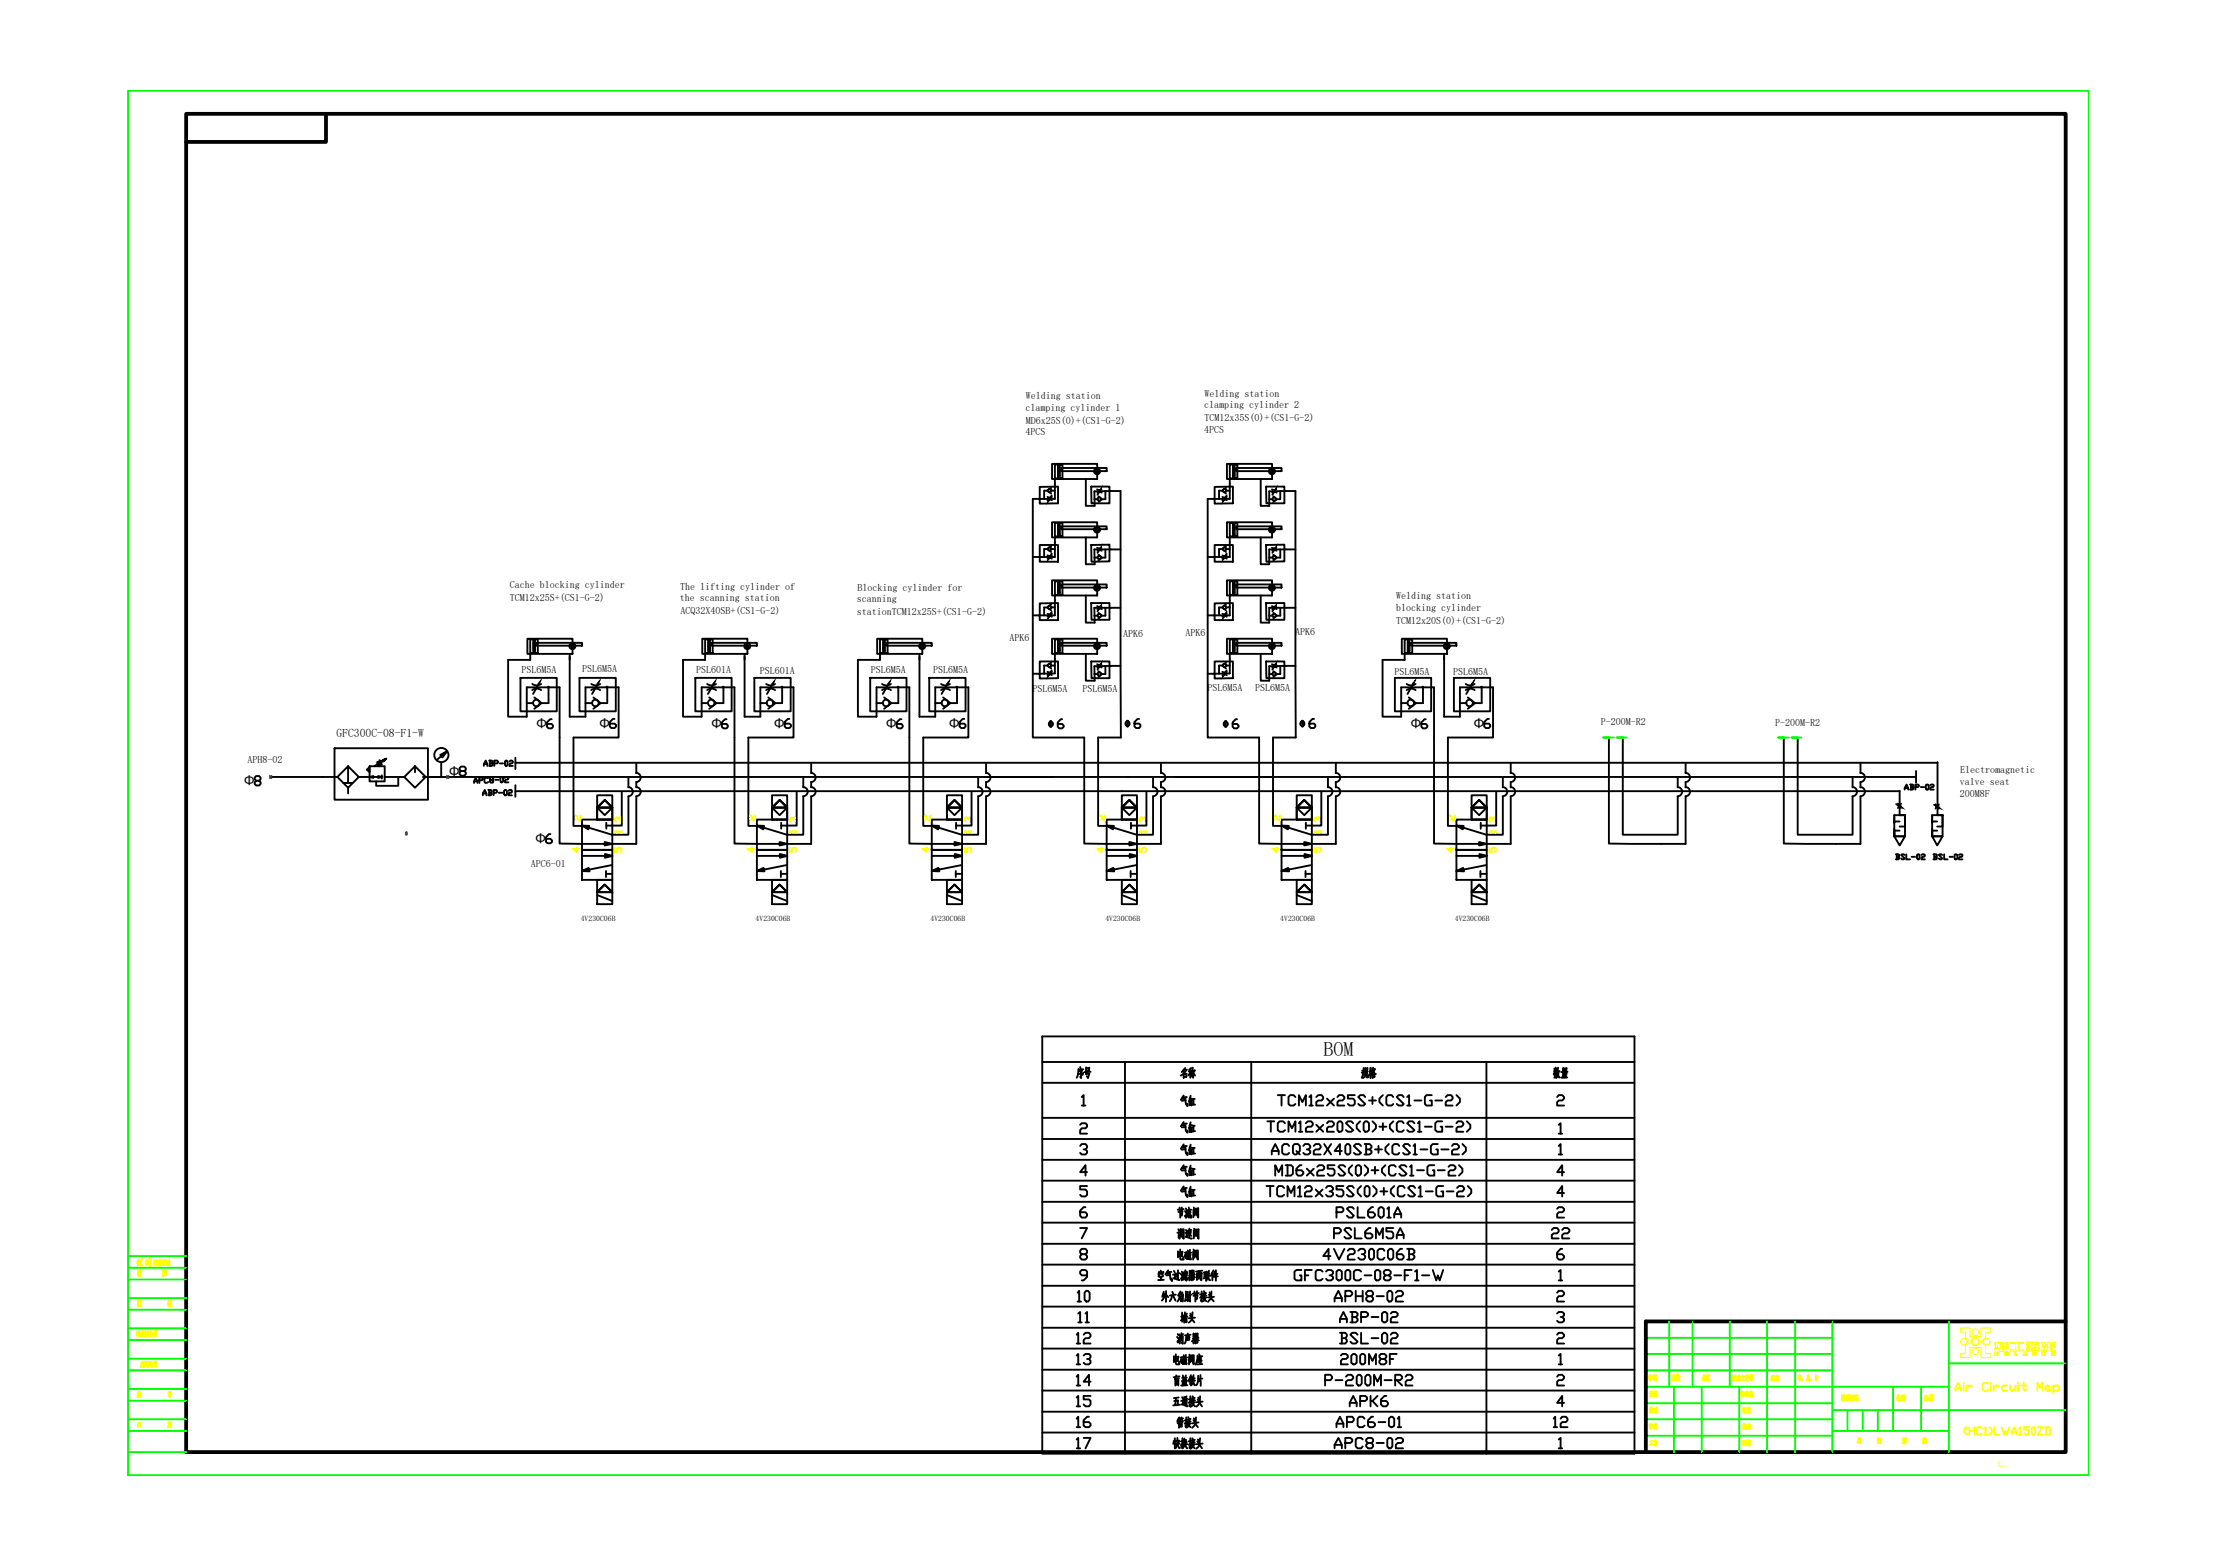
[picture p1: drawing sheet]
<svg xmlns="http://www.w3.org/2000/svg" width="297mm" height="210mm" viewBox="0 0 297 210" stroke-linecap="round" stroke-linejoin="round" font-family="sans-serif">
<defs><g id="words">
<g font-size="4.4">
<text x="143.6" y="145.7">序号</text>
<text x="157.3" y="145.7">名称</text>
<text x="157.3" y="149.6">气缸</text>
<text x="181.7" y="145.7">规格</text>
<text x="207.4" y="145.7">数量</text>
<text x="157.3" y="153.1">气缸</text>
<text x="157.3" y="156.3">气缸</text>
<text x="157.3" y="161.9">气缸</text>
<text x="178.2" y="167.2">PSL6M5A</text>
<text x="207.1" y="167.2">22</text>
<text x="176.4" y="170">4V230C06B</text>
<text x="143.6" y="175.7">10</text>
<text x="147.1" y="178.5" transform="rotate(-90 147.1 178.5)">11</text>
<text x="157.3" y="178.5">堵头</text>
<text x="178.2" y="175.7">APH8-02</text>
<text x="178.9" y="178.5">ABP-02</text>
<text x="143.6" y="181.3">12</text>
<text x="143.6" y="184.2">13</text>
<text x="157" y="181.3">消声器</text>
<text x="178.9" y="181.3">BSL-02</text>
<text x="143.6" y="187">14</text>
<text x="143.6" y="189.8">15</text>
<text x="180.3" y="189.8">APK6</text>
<text x="143.6" y="192.6">16</text>
<text x="143.6" y="195.4">17</text>
<text x="157" y="192.6">管接头</text>
<text x="178.2" y="195.4">APC8-02</text>
<text x="207.4" y="192.6">12</text>
</g>
<g font-size="4">
<text x="72.3" y="98.8">6</text>
<text x="80.8" y="98.8">6</text>
<text x="119.2" y="98.8">6</text>
<text x="33.2" y="106.5">8</text>
<text x="143.9" y="153.1">2</text>
<text x="157" y="167.2">调速阀</text>
<text x="157" y="170">电磁阀</text>
</g>
<text font-size="4" fill="#ff0" x="236.7" y="186.6">签名</text>
<g font-size="3.5">
<text x="139.7" y="98.8">Φ</text>
<text x="149.9" y="98.8">Φ</text>
</g>
<g font-size="3.5" fill="#ff0">
<text x="220.1" y="186.3">标记</text>
<text x="220.5" y="190.9">校对</text>
<text x="223.3" y="186.3">处数</text>
<text x="230.4" y="186.3" transform="rotate(-90 230.4 186.3)">分区</text>
<text x="232.8" y="190.9">审定</text>
<text x="253.6" y="189.1">数量</text>
<text x="257.2" y="189.1">比例</text>
<text x="220.5" y="195.1">工艺</text>
<text x="220.5" y="193">审核</text>
<text x="232.8" y="195.1">日期</text>
</g>
<g font-size="3.1" fill="#ff0">
<text x="76.2" y="111.1">2</text>
<text x="99.5" y="111.1">2</text>
<text x="123.1" y="111.1">2</text>
<text x="146.4" y="111.1">2</text>
<text x="170" y="111.1">2</text>
<text x="193.3" y="111.1">2</text>
<text x="81.5" y="115.4">5</text>
<text x="105.1" y="115.4">5</text>
<text x="128.4" y="115.4">5</text>
<text x="152" y="115.4">5</text>
<text x="175.3" y="115.4">5</text>
<text x="199" y="115.4">5</text>
</g>
<g font-size="3.1">
<text x="81.5" y="112.9">1</text>
<text x="105.1" y="112.9">1</text>
<text x="128.4" y="112.9">1</text>
<text x="152" y="112.9">1</text>
<text x="175.3" y="112.9">1</text>
<text x="199" y="112.9">1</text>
<text x="75.8" y="115.4">4</text>
<text x="99.5" y="115.4">4</text>
<text x="122.8" y="115.4">4</text>
<text x="146.4" y="115.4">4</text>
<text x="169.7" y="115.4">4</text>
<text x="193.3" y="115.4">4</text>
</g>
<text font-size="2.7" x="177.5" y="141.6">BOM</text>
<g font-size="1.7">
<text x="72" y="97.7">Φ</text>
<text x="80.4" y="97.6">Φ</text>
<text x="95.4" y="97.7">Φ</text>
<text x="103.8" y="97.6">Φ</text>
<text x="118.9" y="97.7">Φ</text>
<text x="127.3" y="97.6">Φ</text>
<text x="189.2" y="97.7">Φ</text>
<text x="197.6" y="97.6">Φ</text>
<text x="32.8" y="105.4">Φ</text>
<text x="60.2" y="104">Φ</text>
<text x="71.8" y="113.1">Φ</text>
</g>
<text font-size="1.6" x="45.1" y="98.8">GFC300C-08-F1-W</text>
<g font-size="1.3">
<text x="137.6" y="53.6">Welding station</text>
<text x="161.5" y="53.2">Welding station</text>
<text x="137.5" y="55.1">clamping cylinder 1</text>
<text x="137.5" y="58.4">4PCS</text>
<text x="137.6" y="56.8">MD6x25S(0)+(CS1-G-2)</text>
<text x="161.5" y="54.8">clamping cylinder 2</text>
<text x="161.5" y="58">4PCS</text>
<text x="161.5" y="56.5">TCM12x35S(0)+(CS1-G-2)</text>
<text x="68.4" y="78.9">Cache blocking cylinder</text>
<text x="68.4" y="80.6">TCM12x25S+(CS1-G-2)</text>
<text x="91.2" y="80.7">the scanning station</text>
<text x="91.2" y="79.1">The lifting cylinder of</text>
<text x="91.3" y="82.4">ACQ32X40SB+(CS1-G-2)</text>
<text x="114.9" y="80.8">scanning</text>
<text x="114.9" y="82.5">stationTCM12x25S+(CS1-G-2)</text>
<text x="115" y="79.2">Blocking cylinder for</text>
<text x="187.2" y="80.3">Welding station</text>
<text x="187.2" y="81.9">blocking cylinder</text>
<text x="187.2" y="83.6">TCM12x20S(0)+(CS1-G-2)</text>
<text x="135.4" y="86">APK6</text>
<text x="150.6" y="85.5">APK6</text>
<text x="159" y="85.3">APK6</text>
<text x="173.7" y="85.2">APK6</text>
<text x="69.9" y="90.3">PSL6M5A</text>
<text x="78.1" y="90.2">PSL6M5A</text>
<text x="93.4" y="90.2">PSL601A</text>
<text x="101.9" y="90.4">PSL601A</text>
<text x="116.8" y="90.3">PSL6M5A</text>
<text x="125.1" y="90.2">PSL6M5A</text>
<text x="138.5" y="92.9">PSL6M5A</text>
<text x="145.1" y="92.8">PSL6M5A</text>
<text x="161.9" y="92.7">PSL6M5A</text>
<text x="168.3" y="92.7">PSL6M5A</text>
<text x="187" y="90.5">PSL6M5A</text>
<text x="194.9" y="90.6">PSL6M5A</text>
<text x="214.7" y="97.3">P-200M-R2</text>
<text x="238.1" y="97.4">P-200M-R2</text>
<text x="33.2" y="102.3">APH8-02</text>
<text x="262.8" y="105.3">valve seat</text>
<text x="262.8" y="106.8">200M8F</text>
<text x="262.9" y="103.7">Electromagnetic</text>
<text x="71.2" y="116.2">APC6-01</text>
</g>
<text font-size="1.1" fill="#ff0" x="267.8" y="196.7">A1</text>
<g font-size="1">
<text x="77.9" y="123.6">4V230C06B</text>
<text x="101.3" y="123.6">4V230C06B</text>
<text x="124.8" y="123.6">4V230C06B</text>
<text x="148.2" y="123.6">4V230C06B</text>
<text x="171.7" y="123.6">4V230C06B</text>
<text x="195.1" y="123.6">4V230C06B</text>
</g>
</g></defs>
<!-- layer: FORMAT -->
<path d="M54.4 112l.1-.4 .1 .4M54.4 111.8h.2" fill="none" stroke="#393972" stroke-width=".25"/>
<!-- layer: 0 -->
<g fill="none" stroke="#000" stroke-width=".25">
<path d="M70.7 85.7h6.1v2h-6.1zM71.1 85.8h.4v1.8h-.4zM71.1 87.7v.8h-3M71.5 86.1h.2v1.2h-.2zM71.7 85.8h.4v1.8h-.4zM72 86.2h6v.4h-6zM75 98.9v14.2l7.1 .1-1-.3v.5l1-.2M76.4 87.7v.8M76.4 96.1h2.1M76.6 86.5h.4v.4h-.4zM76.9 98.9v11.9h1.1M94.2 85.7h6v2h-6z"/>
<path d="M94.6 85.8h.4v1.8h-.4zM94.6 87.7v.8h-3M95 86.1h.2v1.2h-.2zM95.2 85.8h.4v1.8h-.4zM95.4 86.2h6.1v.4h-6.1zM97.4 96.5h-.2l-.4 .4v.6l.2 .2h.4l.2-.2v-.2l-.2-.2h-.6M98.5 98.9v14.2l7 .1-1-.3v.5l1-.2M99.9 87.7v.8M99.9 96.1h2.1M100.1 86.5h.3v.4h-.3zM100.4 98.9v11.9h1.1M105.9 96.4h-.3l-.4 .4v.6l.2 .2h.5l.2-.2v-.2l-.2-.1h-.7"/>
<path d="M117.6 85.7h6.1v2h-6.1zM118 85.8h.4v1.8h-.4zM118 87.7v.8h-3M118.4 86.1h.2v1.2h-.2zM118.6 85.8h.4v1.8h-.4zM118.9 86.2h6.1v.4h-6.1zM121.9 98.9v14.2l7.1 .1-1-.3v.5l1-.2M123.3 87.7v.8M123.3 96.1h2.1M123.5 86.5h.4v.4h-.4zM123.8 98.9v11.9h1.2M129.3 96.4h-.2l-.4 .4v.6l.2 .2h.4l.2-.2v-.2l-.2-.1h-.6"/>
<path d="M145.4 98.9v14.2l7 .1-.9-.3v.5l.9-.2M147.3 98.9v11.9h1.1M168.9 98.9v14.2l7 .1-1-.3v.5l1-.2M170.7 98.9v11.9h1.2M188 85.7h6v2h-6zM188.4 85.8h.4v1.8h-.4zM188.4 87.7v.8h-3M188.8 86.1h.2v1.2h-.2zM189 85.8h.4v1.8h-.4zM189.2 86.2h6.1v.4h-6.1zM191.2 96.5h-.2l-.4 .4v.6l.2 .2h.4l.2-.2v-.2l-.2-.2h-.6M192.3 98.9v14.2l7 .1-.9-.3v.5l.9-.2"/>
<path d="M193.7 87.7v.8M193.7 96.1h2.1M193.8 86.5h.5v.4h-.5zM194.2 98.9v11.9h1.1M199.7 96.4h-.2l-.5 .4v.6l.2 .2h.5l.1-.2v-.2l-.1-.1h-.7M43.2 104.2h2M44.9 100.4h12.5v6.9h-12.5zM46 105h1.3M46.7 102.8l-1.5 1.4 1.5 1.4 1.4-1.4-1.4-1.4v2.2M46.7 105.6v.8M48.1 104.2h1.5l.5-.1v.2l-.5-.1h1.6l-.5-.1v.2l.5-.1M49.2 103.2l.4-.3v.6z"/>
<path d="M49.6 102.8h2v2h-2zM50.9 102l.3 .1-.6 .1 .6 .1-.6 .1 .6 .2h-.6l.3 .2M51.2 104v.4M51.5 104.2h2.7M51.8 101.8l-.3 .3-.2-.2 .5-.1-1.6 1M53.4 104.2v1.2h-3v-.6M55.7 102.8l-1.5 1.4 1.5 1.4 1.4-1.4-1.4-1.4v.8M56.7 104.2h110M59.2 102.3v1.9M59.9 100.8l-.6 .8-.3-.4 .9-.4-1.3 1.1M61.8 103.4l-.2-.2v-.2l.2-.2h.5l.2 .2v.2l-.2 .2h-.5l-.2 .2v.2l.2 .2h.5l.2-.2v-.2l-.2-.2M63.6 105l.2-.7 .2 .5v.2"/>
<path d="M63.6 104.8h.4M64.3 104.7l.3-.1 .2-.2-.2-.1h-.4l.1 .7M64.8 106.7v-.3l.2-.5 .2 .5v.3M64.8 106.4h.4M64.9 102.7v-.2l.2-.5 .2 .5v.2M64.9 102.5h.4M65.4 104.4l-.3-.1-.1 .1v.5l.1 .1 .4-.1M65.5 105.9h.3l.1 .2-.1 .2M65.6 106.3h.2l.1 .2-.1 .2h-.3M65.6 102h.3l.2 .1-.2 .3M65.6 105.9v.8M65.7 102.4h.2l.2 .2-.2 .1h-.3"/>
<path d="M65.7 102v.7M65.8 104.6l-.1-.1 .1-.2h.2l.2 .1-.2 .2h-.2l-.1 .2 .1 .2h.3l.1-.2-.2-.2M66.2 106.3h.3l.2-.2-.2-.2h-.3v.8M66.3 102.4h.4l.1-.3-.1-.1h-.4v.7M66.4 104.6h.5M66.9 106.3h.5M67 102.4h.5M67.1 104.3l.2-.1 .2 .1v.5l-.2 .1-.2-.1zM67.6 106.1l.1-.2 .3 .2v.4l-.2 .2-.2-.2zM67.7 104.3l.1-.1h.3l.1 .3-.5 .2v.2h.5M67.7 102.1l.1-.1 .3 .1-.1 .6-.3-.1zM68.2 106.1l.1-.2h.3l.1 .3-.1 .1-.4 .1v.3h.5"/>
<path d="M68.3 102.1l.1-.1h.3l.1 .1-.1 .3-.4 .1v.2h.5M69.1 106.1h185.6M69.1 101.6v1.6M69.1 105.3v1.6M69.1 102.3h190.7M73.8 111.9h-.2l-.4 .4v.6l.2 .2h.4l.2-.2v-.2l-.2-.2h-.6M78 114h4.1v4h-4.1zM78 109.9h4.1v4.1h-4.1zM78 114.8h4.1l-1-.3v.5l1-.2M80.1 108.3h2v1.6h-2zM80.1 108.3l1 1 1-1M80.1 119.7h2v1.6h-2z"/>
<path d="M80.1 118h2v1.7h-2l1-1.1 1 1.1-1-1.1-1 1.1zM80.1 106.7h2v1.6h-2l1-1 1 1-1-1-1 1zM81.3 117.2h.8M81.3 116.8v.8M82.1 116l-4.1 .8 1.1 .1-.2-.5-.9 .4M83.4 106.2v4.5h-1.3M84.3 105.6a.61 .61 0 0 1 .6 .6 .61 .61 0 0 1-.6 .6M84.3 106.8v5.2h-2.2l-4.1-1.3 .9 .5 .1-.4-1-.1M84.3 104.3v1.3M85.3 105.6a.61 .61 0 0 1 .6 .6 .61 .61 0 0 1-.6 .6M85.3 103.7a.61 .61 0 0 1 .6 .6 .61 .61 0 0 1-.6 .6v.7M85.3 102.4v1.3"/>
<path d="M85.3 106.8v6.4M101.5 114h4.1v4h-4.1zM101.5 109.9h4.1v4.1h-4.1zM101.5 114.8h4.1l-1-.3v.5l1-.2M103.5 108.3h2.1v1.6h-2.1zM103.5 108.3l1 1 1.1-1M103.5 119.7h2.1v1.6h-2.1zM103.5 118h2.1v1.7h-2.1l1-1.1 1.1 1.1-1.1-1.1-1 1.1zM103.5 106.7h2.1v1.6h-2.1l1-1 1.1 1-1.1-1-1 1zM104.7 117.2h.8M104.7 116.8v.8M105.5 116l-4 .8 1 .1-.1-.5-.9 .4"/>
<path d="M106.8 106.2v4.5h-1.2M107.7 105.6a.61 .61 0 0 1 .6 .6 .61 .61 0 0 1-.6 .6M107.7 106.8v5.2h-2.2l-4-1.3 .8 .5 .2-.4-1-.1M107.7 104.3v1.3M108.8 105.6a.61 .61 0 0 1 .6 .6 .61 .61 0 0 1-.6 .6M108.8 103.7a.61 .61 0 0 1 .6 .6 .61 .61 0 0 1-.6 .6M108.8 102.4v1.3M108.8 104.9v.7M108.8 106.8v6.4M125 114h4v4h-4zM125 109.9h4v4.1h-4zM125 114.8h4l-1-.3v.5l1-.2"/>
<path d="M127 108.3h2v1.6h-2zM127 108.3l1 1 1-1M127 119.7h2v1.6h-2zM127 118h2v1.7h-2l1-1.1 1 1.1-1-1.1-1 1.1zM127 106.7h2v1.6h-2l1-1 1 1-1-1-1 1zM128.2 117.2h.8M128.2 116.8v.8M129 116l-4 .8 1 .1-.2-.5-.8 .4M130.3 106.2v4.5h-1.3M131.2 105.6a.61 .61 0 0 1 .6 .6 .61 .61 0 0 1-.6 .6M131.2 106.8v5.2h-2.2l-4-1.3 .8 .5 .1-.4-.9-.1M131.2 104.3v1.3"/>
<path d="M132.2 105.6a.61 .61 0 0 1 .6 .6 .61 .61 0 0 1-.6 .6M132.2 103.7a.61 .61 0 0 1 .6 .6 .61 .61 0 0 1-.6 .6v.7M132.2 102.4v1.3M132.2 106.8v6.4M148.4 114h4.1v4h-4.1zM148.4 109.9h4.1v4.1h-4.1zM148.4 114.8h4.1l-1-.3v.5l1-.2M150.4 108.3h2.1v1.6h-2.1zM150.4 108.3l1.1 1 1-1M150.4 119.7h2.1v1.6h-2.1zM150.4 118h2.1v1.7h-2.1l1.1-1.1 1 1.1-1-1.1-1.1 1.1zM150.4 106.7h2.1v1.6h-2.1l1.1-1 1 1-1-1-1.1 1z"/>
<path d="M151.6 117.2h.8M151.6 116.8v.8M152.4 116l-4 .8 1 .1-.1-.5-.9 .4M153.7 106.2v4.5h-1.2M154.6 105.6a.61 .61 0 0 1 .6 .6 .61 .61 0 0 1-.6 .6M154.6 106.8v5.2h-2.2l-4-1.3 .9 .5 .1-.4-1-.1M154.6 104.3v1.3M155.7 105.6a.61 .61 0 0 1 .6 .6 .61 .61 0 0 1-.6 .6M155.7 103.7a.61 .61 0 0 1 .6 .6 .61 .61 0 0 1-.6 .6M155.7 102.4v1.3M155.7 104.9v.7M155.7 106.8v6.4"/>
<path d="M157.5 104.2h99.4M171.9 114h4v4h-4zM171.9 109.9h4v4.1h-4zM171.9 114.8h4l-1-.3v.5l1-.2M173.9 108.3h2v1.6h-2zM173.9 108.3l1 1 1-1M173.9 119.7h2v1.6h-2zM173.9 118h2v1.7h-2l1-1.1 1 1.1-1-1.1-1 1.1zM173.9 106.7h2v1.6h-2l1-1 1 1-1-1-1 1zM175.1 117.2h.8M175.1 116.8v.8M175.9 116l-4 .8 1 .1-.2-.5-.8 .4"/>
<path d="M177.2 106.2v4.5h-1.3M178.1 105.6a.61 .61 0 0 1 .6 .6 .61 .61 0 0 1-.6 .6M178.1 106.8v5.2h-2.2l-4-1.3 .8 .5 .1-.4-.9-.1M178.1 104.3v1.3M179.1 105.6a.61 .61 0 0 1 .6 .6 .61 .61 0 0 1-.6 .6M179.1 103.7a.61 .61 0 0 1 .6 .6 .61 .61 0 0 1-.6 .6v.7M179.1 102.4v1.3M179.1 106.8v6.4M195.3 114h4.1v4h-4.1zM195.3 109.9h4.1v4.1h-4.1zM195.3 114.8h4.1l-1-.3v.5l1-.2M197.3 108.3h2.1v1.6h-2.1z"/>
<path d="M197.3 108.3l1.1 1 1-1M197.3 119.7h2.1v1.6h-2.1zM197.3 118h2.1v1.7h-2.1l1.1-1.1 1 1.1-1-1.1-1.1 1.1zM197.3 106.7h2.1v1.6h-2.1l1.1-1 1 1-1-1-1.1 1zM198.5 116.8v.8M198.5 117.2h.8M199.3 116l-4 .8 1 .1-.1-.5-.9 .4M200.6 106.2v4.5h-1.2M201.5 105.6a.61 .61 0 0 1 .6 .6 .61 .61 0 0 1-.6 .6M201.5 106.8v5.2h-2.2l-4-1.3 .9 .5 .1-.4-1-.1M201.5 104.3v1.3M202.6 105.6a.61 .61 0 0 1 .6 .6 .61 .61 0 0 1-.6 .6"/>
<path d="M202.6 103.7a.61 .61 0 0 1 .6 .6 .61 .61 0 0 1-.6 .6M202.6 102.4v1.3M202.6 104.9v.7M202.6 106.8v6.4M254 112.2h1.5l-.8 1.2zM254 109.3v1v-.1h.7M254 111.2v1M254.2 114.6l.5 .1-.1 .2M254.4 114.9h.2l.1 .2-.1 .2h-.4M254.4 114.6v.7M254.7 106.1v3.2h.8h-1.5v2.9h1.5v-2.9v1.6h-.8M254.7 111.4h-.7v.8v-.5"/>
<path d="M255.4 114.7l-.4-.1v.1l.4 .4-.1 .2h-.3v-.2M255.4 105.9v-.2l.3-.5 .2 .7M255.4 105.7h.5M255.6 114.6v.7h.5M256.1 105.2l.5 .1-.1 .3M256.3 105.6h.2l.1 .2-.5 .1M256.3 105.2v.7M256.4 114.9h.4M256.9 105.6h.3l.1-.3-.4-.1v.7M256.9 103.4v1.6M257.1 114.7l.1-.1 .2 .1-.1 .6-.2-.2zM257.6 105.6h.4"/>
<path d="M257.7 114.7l.1-.1 .3 .1-.1 .2h-.2l-.1 .1v.3h.4M258.3 105.3l.1-.1 .2 .1v.5l-.1 .1-.2-.1zM258.9 105.3l.1-.1 .3 .1-.1 .3h-.2l-.1 .1v.2h.4M259.1 112.2h1.4l-.7 1.2zM259.1 109.3v1v-.1h.7M259.1 111.2v1M259.3 114.6h.4v.1v.2M259.4 114.9h.3v.2v.2h-.4M259.4 114.6v.7M259.8 109.3h.7h-1.4v2.9h1.4v-2.9v1.6h-.7M259.8 111.4h-.7v.8v-.5M259.8 102.2v7.1"/>
<path d="M260.5 114.7l-.2-.1-.3 .1 .5 .4-.2 .2h-.2l-.1-.2M260.7 114.6v.7h.5M261.4 114.9h.5M262.1 114.7l.1-.1 .3 .1v.4l-.1 .2-.3-.2zM262.7 114.7l.1-.1 .4 .1-.1 .2h-.3l-.1 .1v.3h.5M80.1 120l2 .8M103.5 120l2.1 .8M127 120l2 .8M150.4 120l2.1 .8M173.9 120l2 .8M197.3 120l2.1 .8"/>
<circle cx="76.8" cy="86.7" r=".4"/>
<circle cx="100.2" cy="86.7" r=".4"/>
<circle cx="123.7" cy="86.7" r=".4"/>
<circle cx="194" cy="86.7" r=".4"/>
<circle cx="59.2" cy="101.3" r=".95"/>
</g>
<!-- layer: 11 -->
<g fill="none" stroke="#000" stroke-width=".25">
<path d="M68.1 88.5v7.6h2.5v-3.9h4.4v6.7M69.8 90.9h4.9v4.5h-4.9zM70.6 94.3h.9M71.4 91.7a.99 .99 0 0 0 1.2 0M71.4 92.6a.99 .99 0 0 1 1.2 0M72.2 91.7l-.7 1.4M73.6 92.1v2.2h-1l-.9-.8M76.4 88.1v8M77.7 90.9h4.9v4.5h-4.9zM78.5 96.1v-3.9h4.5v6.7h-6.1M78.5 94.3h.9M79.3 91.7a.99 .99 0 0 0 1.2 0"/>
<path d="M79.3 92.6a.99 .99 0 0 1 1.2 0M80.2 91.7l-.8 1.4M81.4 92.1v2.2h-.9l-.9-.8M91.6 88.5v7.6h2.5v-3.9h4.4v6.7M93.2 90.9h4.9v4.5h-4.9zM94.1 94.3h.8M94.8 91.7a.99 .99 0 0 0 1.2 0M94.8 92.6a.99 .99 0 0 1 1.2 0M95.7 91.7l-.8 1.4M96.1 94.3l-1 .8M97 92.1v2.2h-.9l-1-.8M99.9 88.1v8"/>
<path d="M101.2 90.9h4.8v4.5h-4.8zM102 96.1v-3.9h4.4v6.7h-6M102 94.3h.9M102.7 91.7a.99 .99 0 0 0 1.2 0M102.7 92.6a.99 .99 0 0 1 1.2 0M103.6 91.7l-.7 1.4M104 94.3l-1 .8M104.9 92.1v2.2h-.9l-1-.8M115 88.5v7.6h2.5v-3.9h4.4v6.7M116.7 90.9h4.9v4.5h-4.9zM117.5 94.3h.9M118.3 91.7a.99 .99 0 0 0 1.2 0"/>
<path d="M118.3 92.6a.99 .99 0 0 1 1.2 0M119.2 91.7l-.8 1.4M120.5 92.1v2.2h-1l-.9-.8M123.3 88.1v8M124.6 90.9h4.9v4.5h-4.9zM125.4 96.1v-3.9h4.5v6.7h-6.1M125.4 94.3h.9M126.2 91.7a.99 .99 0 0 0 1.2 0M126.2 92.6a.99 .99 0 0 1 1.2 0M127.1 91.7l-.8 1.4M127.5 94.3l-1 .8M128.3 92.1v2.2h-.8l-1-.8"/>
<path d="M185.4 88.5v7.6h2.5v-3.9h4.4v6.7M187.1 90.9h4.8v4.5h-4.8zM187.9 94.3h.9M188.6 91.7a.99 .99 0 0 0 1.2 0M188.6 92.6a.99 .99 0 0 1 1.2 0M189.5 91.7l-.7 1.4M189.9 94.3l-1 .8M190.8 92.1v2.2h-.9l-1-.8M193.7 88.1v8M195 90.9h4.8v4.5h-4.8zM195.8 96.1v-3.9h4.4v6.7h-6M195.8 94.3h.9"/>
<path d="M196.6 91.7a.99 .99 0 0 0 1.2 0M196.6 92.6a.99 .99 0 0 1 1.2 0M197.4 91.7l-.8 1.4M197.8 94.3l-1 .8M198.7 92.1v2.2h-.9l-1-.8M254.3 107.9l.7 .3M254.5 107.8l.1 .4-.1 .2M254.9 107.8l-.1 .4 .1 .2M259.4 107.9l.6 .4M259.6 107.9v.4v.2M260 107.9l-.1 .2 .1 .4"/>
<circle cx="71.9" cy="94.3" r=".44"/>
<circle cx="73.5" cy="92.2" r=".06"/>
<circle cx="79.8" cy="94.3" r=".44"/>
<circle cx="81.4" cy="92.2" r=".06"/>
<circle cx="95.4" cy="94.3" r=".44"/>
<circle cx="97" cy="92.2" r=".06"/>
<circle cx="103.3" cy="94.3" r=".44"/>
<circle cx="104.9" cy="92.2" r=".06"/>
<circle cx="118.8" cy="94.3" r=".44"/>
<circle cx="120.4" cy="92.2" r=".06"/>
<circle cx="126.7" cy="94.3" r=".44"/>
<circle cx="128.3" cy="92.2" r=".06"/>
<circle cx="189.2" cy="94.3" r=".44"/>
<circle cx="190.8" cy="92.2" r=".06"/>
<circle cx="197.1" cy="94.3" r=".44"/>
<circle cx="198.7" cy="92.2" r=".06"/>
</g>
<!-- layer: 12 -->
<path d="M72.5 91.2l-.2 .6-.1-.1zM80.5 91.2l-.3 .6-.1-.1zM96 91.2l-.2 .6-.2-.1zM103.9 91.2l-.2 .6-.2-.1zM119.5 91.2l-.3 .6-.1-.1zM127.4 91.2l-.2 .6-.2-.1zM189.8 91.2l-.2 .6-.2-.1zM197.7 91.2l-.2 .6-.2-.1zM255 108.2l.2 .2-.2-.1zM260 108.3l.3 .2-.3-.1z" fill="#000" stroke="#000" stroke-width=".13"/>
<path d="M36.2 104.2h7.2" fill="none" stroke="#000" stroke-width=".25"/>
<path d="M59.9 104l.2 .4M60.1 104l-.2 .4" fill="none" stroke="#f00" stroke-width=".25"/>
<g fill="none" stroke="#0f0" stroke-width=".25">
<path d="M17.2 12.2h262.9v185.7h-262.9zM17.2 168.5h7.8M17.2 170h7.8M17.2 174.1h7.8M17.2 171.6h7.8M17.2 178.2h7.8M17.2 175.7h7.8M17.2 179.7h7.8M220.7 179.4h25M223.8 177.2v8.8M227 177.2v8.8M232 177.2v8.8"/>
<path d="M237 177.2v17.6M240.7 177.2v17.6M245.7 177.2v17.6M261.4 177.2v17.6M17.2 183.8h7.8M17.2 190.4h7.8M17.2 191.9h7.8M17.2 194.8h7.8M17.2 187.9h7.8M17.2 186.3h7.8M17.2 182.2h7.8M220.7 183.8h25"/>
<path d="M220.7 181.6h25M220.7 188.2h25M220.7 186h40.7M220.7 190.4h25M220.7 192.6h25M224.5 186v8.8M228.2 186v8.8M233.2 186v8.8M245.7 189.1h31.3M245.7 191.9h15.7M247.8 189.1v2.8M249.8 189.1v2.8"/>
<path d="M251.8 189.1v2.8M253.9 186v5.9M257.6 186v5.9M261.4 182.9h15.6"/>
</g>
<path d="M25 15.3h252v179.5h-252zM43.7 15.3v3.7h-18.7M277 177.2h-56.3v17.6" fill="none" stroke="#000" stroke-width=".51"/>
<g fill="none" stroke="#ff0" stroke-width=".25">
<path d="M18.4 178.6v.6M18.5 178.8h.2M18.5 169.1v.6M18.5 178.6v.6M18.5 170.4v.7M18.5 174.4v.8v-.1M18.5 169l-.1 .4M18.6 170.7l-.2 .1M18.6 170.6h-.2M18.6 174.8l-.2 .1M18.6 174.7h-.2M18.6 170.8l.3-.1-.1 .4"/>
<path d="M18.6 174.8h.3l-.1 .4M18.6 169.4h.2v.3M18.6 170.7l.1 .4M18.6 174.8l.1 .4M18.6 169l.1 .4M18.6 169.4v.3M18.6 169.5h.1M18.6 169.7h.2M18.7 171.1h.1M18.7 170.4v.3M18.7 175.1h.1M18.7 174.5v.3"/>
<path d="M18.7 179.1h-.2M18.7 178.6h-.2M18.7 169v.3M18.7 170.8v.3M18.7 174.8v.3M18.7 178.6v.6M18.8 170.9h-.2M18.8 170.4v.3M18.8 174.9l-.2 .1M18.8 174.4v.4M18.8 169.1l-.2 .1M18.9 170.5l-.3 .1"/>
<path d="M18.9 174.6l-.3 .1M18.9 169.3l-.4 .1M19 178.6l-.1 .7M19 178.8v.4l.2-.1M19.1 178.5l.1 .1M19.1 179.1l.1 .2M19.2 178.8l.1 .5v-.2M19.2 168.8a.81 .81 0 0 0 0 1.2M19.2 178.7l-.2 .1M19.3 178.6l-.3 .1M19.3 178.9l-.3 .1M19.5 179.2v-.7v.8"/>
<path d="M19.5 169.6l.5 .1M19.5 169l.1 .1M19.6 178.8l.2 .2M19.6 169.2v.4M19.6 179.1h.1M19.6 178.7h.2M19.6 169.3h-.1M19.7 179h.1M19.7 169.2l.2-.1v.5l-.1-.1M19.7 169h.2l-.1 .1M19.7 178.6l-.2 .2M19.7 169.1v.4"/>
<path d="M19.8 169.4h.1M19.8 169.1h.1M19.8 178.7l-.3 .3M19.8 169.2v.4M19.8 169.3h.1M19.9 178.5l-.1 .7h-.3M19.9 178.6h-.4M20 168.8a.81 .81 0 0 1 0 1.2M20.1 179v.2M20.1 179l.3 .3v-.2M20.1 178.5l.1 .2M20.2 179l.1 .1"/>
<path d="M20.3 178.7h-.2v.2M20.3 178.7v.2h-.2M20.3 178.5v.2M20.4 179l.1 .1M20.6 178.8h.4M20.7 169.1l.3-.1v.7l-.1-.1M20.7 169v.5l-.1 .2M20.7 178.5v.3M20.8 178.8l-.1 .2M20.9 169.1v.6M20.9 178.5v.2l-.2 .1M20.9 178.9v.4l-.1-.1"/>
<path d="M20.9 178.5l-.2 .1M20.9 179h-.2M21 169.2h-.3M21 169.4h-.3M21.2 169.1v.6M21.3 169l-.2 .4M21.4 169.2h.2M21.4 169.1l-.1 .3M21.5 168.9v.8M21.6 169.4h-.3M21.8 169.1v.1M21.9 171.1v-.7v.7"/>
<path d="M21.9 170.5h.4M21.9 169.4h.1M21.9 169.5h.2M21.9 169.3v.2M21.9 169l-.1 .1M21.9 169.5v.2M22 169l-.3 .4M22 170.7l.2 .1M22 169l.1 .4h.1M22 170.9l.1 .1M22 170.6h.1M22 170.8l.1 .1"/>
<path d="M22 169.3v.2M22 169.2l-.1 .1M22 169.5v.2M22.1 170.5l-.2 .2M22.1 169l-.1 .1M22.2 170.5l-.3 .4M22.2 169.7h-.4M22.2 169.1l-.1 .1M22.3 170.4l-.1 .7h-.3M22.3 169.3l.1-.1v.4M22.3 169l.1 .1M22.5 169.5l-.2 .2"/>
<path d="M22.5 169.2v.5h.3v-.2M22.5 169.3h.2M22.6 174.4v.8M22.6 174.7l-.1 .3M22.6 174.7l.1 .1M22.7 169l-.2 .1M22.7 169v.3M22.8 174.9l.1 .3h.1M22.8 174.4v.2M22.8 174.7l-.1 .2M22.9 174.7l.1 .1M22.9 174.8l-.2 .4"/>
<path d="M23 174.6l-.5 .1M18.5 190.8v.6M18.5 187.2l.1 .1M18.5 187.1l-.1 .1M18.6 186.6l-.2 .3M18.6 186.8v.1M18.6 187.2l.1 .1M18.7 186.9l.2 .3M18.7 186.9l-.2 .2h.2M18.7 186.8h-.2M18.7 191l-.2 .1M18.7 191.3h-.2"/>
<path d="M18.7 186.7v.2M18.7 187.2v.2M18.8 190.8l-.3 .1M18.8 190.8l-.1 .6M18.8 186.8v.1M18.8 187.4h-.3M18.9 186.8h-.2M19 182.7l-.1 .7M19 182.9v.4M19.1 182.6l.1 .1M19.1 183.2l.1 .1M19.2 182.9l.1 .5v-.2"/>
<path d="M19.2 183.2l-.2 .1M19.2 182.8l-.2 .1M19.3 182.7l-.3 .1M19.3 183h-.3M19.5 182.7h.3v.6h-.3M19.5 182.6v.8M19.6 182.9l.2 .1M19.6 183l.1 .1M19.6 183.2h.1M19.6 182.8h.2M19.7 182.7l-.2 .3M19.8 182.8l-.3 .3"/>
<path d="M20.1 183.1v.2M20.1 183.1l.3 .3-.1-.2M20.1 182.8h.2M20.1 182.7l.1 .1M20.1 182.8v.2M20.2 183.1l.1 .1M20.3 182.8v.2h-.2M20.3 182.6v.2M20.4 183.1l.1 .1M20.7 182.6v.3l.2-.1M20.7 183v.1M20.7 182.7h.2"/>
<path d="M20.9 183v.4l-.1-.2M20.9 182.6v.2M20.9 183.1h-.2M21 182.9l-.4 .1M22.6 186.8h.4l-.1 .1M22.6 186.8v.1M22.6 186.9h.3l-.1 .1M22.6 190.7v.5M22.6 191.1h.1M22.6 191.2l-.1 .3M22.7 191h-.1M22.7 191.2l.1 .2"/>
<path d="M22.8 187v.4l-.1-.1M22.8 190.7l-.1 .5M22.8 186.6v.2M22.8 190.8l-.3 .1M22.8 191.2h-.3M22.9 190.8h.1l-.1 .6M22.9 190.8l-.1 .7M22.9 191h.1M22.9 191.1h.1M23 187.1h-.5M232.4 184.9l.4 .3M232.4 184.6v.3l.3-.1"/>
<path d="M232.4 184.6h.3v.2M232.6 184.5a.67 .67 0 0 1-.2 .7M232.7 184.7h-.2M232.8 184.4l-.4 .1M232.9 184.6h.2v.1M232.9 184.7v.4M233.1 184.7l-.2 .1M233.1 184.9l-.2 .2M233.2 184.8l.1 .4h.1M233.2 184.7h.2M233.2 184.4l-.1 .5M233.3 184.7l-.1 .3-.2 .2"/>
<path d="M233.5 186.6v.7M233.6 184.7l.2 .5h.2M233.7 184.4l.1 .2M233.8 184.6l-.1 .3-.2 .3M233.8 186.6l-.1 .1M233.9 184.6h-.4M234 186.7l.1 .1M234.1 184.6v.6M234.2 184.4l-.2 .4M234.3 186.6l-.2 .3M234.3 184.5l-.1 .4M234.3 184.7h.2"/>
<path d="M234.3 186.6l.1 .2M234.4 184.4v.8M234.6 184.9h-.4M234.7 186.8v.6M234.7 184.9h.3M234.8 186.6l-.2 .4M234.8 184.4v.3M234.8 184.5h.2M234.8 184.8v.1M234.9 186.6v.7h.2l-.1-.2M235 184.4v.2h-.2M235 184.9l-.1 .3-.1-.1"/>
<path d="M235 186.8l-.2 .3M235.1 184.7l-.5 .1M241.3 184.4l-.2 .3M241.4 184.6v.6M241.5 184.6h-.3M241.5 184.7h-.3M241.6 184.9h-.5M241.8 184.9h.1M241.8 185l-.1 .1M242.4 184.4l-.1 .8M242.6 184.6l-.2 .1M242.6 184.8l-.2 .1"/>
<path d="M242.6 184.4v.8l-.1-.1M242.6 184.5h-.2M242.9 184.9h.1M242.9 185l-.1 .1M243.5 184.6l.2-.1v.6M243.5 184.5v.6M243.5 184.8h.2M243.7 185l-.2 .1M247 187.1v.8M247 187.2h.1M247.1 187.1l-.1 .5M247.2 187.4l-.1 .5"/>
<path d="M247.3 187.2l.1 .3h.1M247.3 187.1l-.2 .3M247.3 187.4v.5M247.6 187.4h.1M247.6 187.2v.6M247.7 187.3l-.1 .1M247.7 187.6h-.1M247.7 187.1l-.1 .1M247.8 187.6l.2 .2M247.8 187.5h.1l-.2 .4M247.8 187.1v.4M247.8 187.2h.1"/>
<path d="M247.9 187.1l.1 .3M248.2 187.1v.8M248.3 187.5l-.1-.1-.1 .2M248.3 187.3l-.2 .1M248.4 187.5l-.1 .2M248.4 187.4v.5v-.2M248.5 187.5l.1 .2M248.5 187.2h-.1M248.6 187.4h-.3M248.7 187.4h.1M248.7 187.1l.1 .2M248.8 187.4v.3"/>
<path d="M248.9 187.6l-.2 .2M248.9 187.4v.4h.3v-.2M248.9 187.2h.2M249.1 187.1v.3h-.2M249.2 192.9v.4M249.3 193.4l-.2 .2M249.4 193.4l.1 .2M249.4 192.8v.5M249.5 193.1h-.3M249.6 193.3l-.5 .1M251.8 192.9h.1M251.8 193.2h.1"/>
<path d="M251.9 193.2v.4l-.1-.1M252 192.9l-.2 .4M252 193.2h.2M252 192.9v.6M252 193.2l.2 .4h.1M252.1 193.4l-.1 .2M252.2 192.9l-.2 .3M255.3 193.2v.2l.3-.1M255.3 192.9h.1M255.3 193.1h.3M255.3 192.9l-.1 .2M255.3 192.9v.2"/>
<path d="M255.4 193.4l-.3 .2M255.4 193.1v.5M255.5 192.9l-.1 .2M255.6 193.2h-.3M255.6 193.3v.2l-.1-.1M255.6 192.9h-.1v.3M257.9 192.9h.1M257.9 193.2h.1M258 192.9l-.1 .4M258 193.2l-.1 .4v-.1M258 193.2h.3M258.1 192.9v.6"/>
<path d="M258.1 193.2l.2 .4M258.2 193.4l-.2 .2M258.3 192.9l-.2 .3M262.2 186.5v-.3l.4-.8 .4 .8v.3M262.2 186.2h.8M263.3 185.4v.2M263.3 185.8v.7M263.7 185.8v.7M263.8 191.4l-.4 .4v.3l.4 .3M264.1 191.4v1M264.1 191.9h.7M264.4 186l-.1-.2h-.2l-.4 .4"/>
<path d="M264.8 191.4v1M265.8 191.6l-.2-.2h-.4l-.1 .2v.7l.1 .1h.4l.2-.1M266.1 191.6l.2-.2v1M266.1 192.4h.3M266.6 185.6l-.2-.2h-.3l-.2 .2v.7l.2 .2h.3l.2-.2M266.8 191.4l.3 .4v.3l-.3 .3M267 185.4v.2M267 185.8v.7M267.4 185.8v.7M267.4 191.4v1h.7M268.1 186l-.2-.2h-.2l-.3 .4M268.4 191.4l.4 1 .1-.5 .2 .5 .3-1"/>
<path d="M269.2 185.8h-.6l-.1 .2v.3l.1 .2h.6M269.6 185.8v.5l.1 .2h.2l.4-.3M269.8 192.4v-.3l.3-.7 .4 .7v.3M269.8 192.1h.7M270.3 185.8v.7M270.6 185.4v.2M270.6 185.8v.7M270.7 191.6l.2-.2v1M270.7 192.4h.4M271 185.8h.7M271.4 185.4v.9l.2 .2 .1-.2M272.1 191.4h-.7v.4h.5l.2 .1v.4l-.2 .1h-.3l-.2-.1"/>
<path d="M272.4 191.6l.2-.2h.2l.2 .2v.7l-.2 .1h-.2l-.2-.1zM273.2 186.5v-1.1l.3 .8 .4-.8v1.1M273.2 191.4h.7l-.7 1h.7M274.3 191.4h.5l.1 .2v.7l-.1 .1h-.5M274.4 191.4v1M274.5 185.8h.1l.3 .2v.3l-.3 .2h-.1l-.2-.2v-.3zM274.9 186.3l.1 .2M275.4 186l.2-.2h.3l.2 .2v.3l-.2 .2h-.5M275.4 185.8v1.1"/>
</g>
<g fill="none" stroke="#ff0" stroke-width=".13">
<path d="M263.5 179.5l.4 .3M263.6 179.5v-.8h-.7v-.6h1.3v1.2h1.5v-1.2h1.2v.6h-.6v.8M263.9 179.9h.5M264.4 179.8a.53 .53 0 0 1 .5-.4 .53 .53 0 0 1 .5 .4M265.4 179.9h.5M266.3 179.5l-.4 .3M271.7 180h.3l.1 .4-.3-.1zM263.6 180.5v1.1h-.7v.5h1.3v-1.4h1.5v1.4h1.2v-.5h-.6v-1.1M263.9 180.1l-.4 .4M263.9 180.1h.5M264.4 180.1a.53 .53 0 0 0 .5 .4 .53 .53 0 0 0 .5-.4M265.4 180.1h.5"/>
<path d="M265.9 180.1l.4 .4M267.5 180.2h.1l.1-.2h.3l-.1 .2v.5h-.3v-.3h-.1zM267.5 180.9l1-.1v.1h.8v.1h-.8v.3h-.3v-.3h-.7zM267.5 181.3h.2v.2h.2v-.2h.1v.5h-.1v-.2h-.2v.2h-.2zM267.6 180.2h.1M268.5 180.6h.1M268.8 181.4h.1M269 180.2h.1M269 181.5h.1M269 180.2h-.5v-.2h-.2v.7h1v-.1h-.8M269 181.5l.4-.1-.5-.1-.1 .2 .1 .3h.4l.1-.2h-.3l.1 .1h-.2M269 180.2v-.2h.3l-.1 .4h-.7v.2"/>
<path d="M269 181.5v.2M269 181.7h.1M269.1 181.4h.1M269.1 181.7h.1M269.2 181.5h.1M269.2 181.7h.1M269.2 180.3h.1M269.6 180h1.7v.2h-.6v.8h.7v.2h-1.8v-.2h.7v-.8h-.7zM270.2 181.3h.1v.4h.3v.1h-.4zM271.5 181.3h.2l.2 .5h-.2v-.1l-.4 .1zM271.6 181.5v.1h-.1zM271.7 180.4h.3l.1 .3h-.2z"/>
<path d="M271.8 180.7h.1M271.8 181h.1M271.9 180.8h.2v.4h-.1h-.3zM272 180.2h.1M272.1 180.2h.1M272.1 180.6h.1M272.2 181h.1M272.2 181l-.1 .2h.3v-.2h.2l-.1 .1M272.4 180.2h.2v.1h-.2zM272.5 181.1h.1M272.5 181.1v.1h.3M272.6 181h.1"/>
<path d="M272.6 180.5h.1M272.6 180.4h.1M272.6 180.4v.1M272.6 180.4h-.2l.2 .1M272.6 181.5h.1M272.6 181.4h.1M272.6 181.5l.3 .1M272.6 181.7h.1M272.7 181.4h.1M272.7 181.4l.3-.1 .1 .2h-.2M272.7 181.8h.1M272.7 181.4l-.1 .1"/>
<path d="M272.7 181.6h.1M272.7 181.6h-.1l.1 .2h.3M272.7 181.6l.1 .1M272.8 181.2h.1M272.8 181.7h.1M272.8 181.4h.1M272.8 181.5h.1M272.8 181.5l.3 .1M272.8 181.4l.1 .1M272.8 181.4v.1M272.9 180.2h.1M272.9 181.7h.1"/>
<path d="M272.9 181.4h.1M272.9 181h.1M272.9 181.6h.1M272.9 181.5h.1M272.9 180.3l.2 .5-.1 .2h-.2v-.1h-.4v-.1h.4v-.1h-.1l.1-.2v-.2h.4v.2v-.2h.3l-.2 .5 .2 .2M272.9 181.6v.1M273 181.8h.1M273 181.6h.1M273.1 181.6h.1M273.1 181.7h.1M273.1 181.7l-.1 .1M273.1 181.6v.1"/>
<path d="M273.1 180.3h.1M273.1 180.3v-.1h.4v-.1l-.5-.1-.1 .2-.3-.1v-.1l-.5 .1v.5h.3l-.3 .1 .1 .3M273.5 181h.1M273.5 181v.1M273.5 181.1h.1M273.5 181.1v.1h-.2l-.1-.2-.2 .2h-.2M273.8 180h.4l.1 .3 .2 .1v.1h-.5zM273.8 180.6h.8v-.6h.3v.6h.7v.1h-.3v.4h.3v.2l-.6-.1v-.5h-.4l-.2 .5-.6 .1v-.2h.3l.2-.4h-.5zM273.8 181.3h.5v.1h-.3v.1h.3v.1h-.3v.1h.3v.1h-.5zM274.1 181.1h.1M275.3 181.1h.1M275.3 181.6h.1"/>
<path d="M275.3 180h.3l-.2 .5h-.4v-.2h.2zM275.3 181.6l.1 .2h.2l-.1-.2M275.4 181.5h.1M275.4 181.4h.1M275.4 181.4h-.1v.1h.1M275.4 181.4v.1M275.5 181.6h.1M275.5 181.4h.1M275.5 181.4l-.4-.1v.5h.2v-.2M275.5 181.4l.1 .2M275.6 181.4h.1M275.6 181.5h.1"/>
<path d="M275.6 181.6h.1M275.6 181.6h-.2"/>
<circle cx="263.4" cy="180" r=".44"/>
<circle cx="264.9" cy="180" r=".44"/>
<circle cx="264.9" cy="178.7" r=".44"/>
<circle cx="266.4" cy="180" r=".44"/>
<circle cx="264.9" cy="181.2" r=".44"/>
</g>
<!-- layer: FORMAT -->
<g fill="none" stroke="#000" stroke-width=".25">
<path d="M139.4 73.1h2.5v2.2h-2.5zM139.4 65.3h2.5v2.2h-2.5zM141 74l-.6-.4h-.4v1.1M141 66.2l-.6-.4h-.4v1.1M141 73.3l-.6 .3M141 65.4l-.6 .4M141 73.6h.5M141 65.8h.5M141 74.2l-.3 .7M141 66.4l-.3 .7M141.1 74.9l-.2-.1-.4 .1M141.1 67.1l-.2-.1-.4 .1"/>
<path d="M141.1 74.5l-.4 .1-.2-.1M141.1 66.6l-.4 .1-.2-.1M141.1 77.8h6v2.1h-6zM141.1 70h6v2.1h-6zM141.1 62.2h6v2h-6zM141.5 64.2v2.7h-3v32h6.9M141.5 78h.4v1.8h-.4zM141.5 70.1h.4v1.9h-.4zM141.5 62.3h.4v1.9h-.4zM141.5 79.9v2.6h-3M141.5 72.1v2.6h-3M141.9 78.3h.2v1.2h-.2z"/>
<path d="M141.9 70.4h.2v1.3h-.2zM141.9 62.6h.2v1.2h-.2zM142.1 78h.4v1.8h-.4zM142.1 70.1h.4v1.9h-.4zM142.1 62.3h.4v1.9h-.4zM142.3 78.4h6.1v.4h-6.1zM142.3 70.6h6.1v.4h-6.1zM142.3 62.8h6.1v.4h-6.1zM145.6 64.2v3.6h1.2v-1.9h3.5v33h-3M145.6 79.9v3.6h1.2v-2h3.5M145.6 72.1v3.6h1.2v-2h3.5M146.3 73.1h2.5v2.2h-2.4z"/>
<path d="M146.3 65.3h2.5v2.2h-2.4zM146.8 74.8h.4M146.8 67h.4M146.9 78.6h.4v.5h-.4zM146.9 70.9h.4v.3h-.4zM146.9 63h.4v.4h-.4zM147.6 73.5l-.4 .7M147.6 65.6l-.4 .8M147.7 73.5l-.4 .1-.2-.1M147.7 65.6l-.4 .1-.2-.1M147.7 73.9l-.1-.1-.4 .1M147.7 66.1l-.1-.1-.4 .1"/>
<path d="M147.8 74.8l-.5 .4M147.8 67l-.5 .3M148.2 73.7v1.1h-.4l-.5-.4M148.2 65.9h.1M148.2 65.9v1.1h-.4l-.5-.4M162.9 73.1h2.4v2.2h-2.4zM162.9 65.3h2.4v2.2h-2.4zM164.4 74l-.5-.4h-.4v1.1M164.4 66.2l-.5-.4h-.4v1.1M164.4 73.3l-.5 .3M164.4 65.4l-.5 .4M164.5 74.2l-.4 .7"/>
<path d="M164.5 73.6h.4M164.5 66.4l-.4 .7M164.5 65.8h.4M164.5 74.9l-.2-.1-.4 .1M164.5 67.1l-.2-.1-.4 .1M164.5 74.5l-.4 .1-.2-.1M164.5 66.6l-.4 .1-.2-.1M164.5 77.8h6.1v2.1h-6.1zM164.5 70h6.1v2.1h-6.1zM164.5 62.2h6.1v2h-6.1zM164.9 64.2v2.7h-2.9v32h6.9M164.9 78h.4v1.8h-.4z"/>
<path d="M164.9 70.1h.4v1.9h-.4zM164.9 62.3h.4v1.9h-.4zM164.9 72.1v2.6h-2.9M164.9 79.9v2.6h-2.9M165.3 78.3h.3v1.2h-.3zM165.3 70.4h.3v1.3h-.3zM165.3 62.6h.3v1.2h-.3zM165.6 78h.3v1.8h-.3zM165.6 70.1h.3v1.9h-.3zM165.6 62.3h.3v1.9h-.3zM165.8 78.4h6.1v.4h-6.1zM165.8 70.6h6.1v.4h-6.1z"/>
<path d="M165.8 62.8h6.1v.4h-6.1zM169.1 64.2v3.6h1.1v-1.9h3.5l.1 33h-3.1M169.1 79.9v3.6h1.1v-2h3.5M169.1 72.1v3.6h1.1v-2h3.5M169.8 73.1h2.4v2.2h-2.4zM169.8 65.3h2.4v2.2h-2.4zM170.2 74.8h.5M170.2 67h.5M170.4 78.6h.4v.5h-.4zM170.4 70.9h.4v.3h-.4zM170.4 63h.4v.4h-.4zM171.1 73.5l-.5 .7"/>
<path d="M171.1 65.6l-.5 .8M171.2 73.5l-.4 .1-.2-.1M171.2 65.6l-.4 .1-.2-.1M171.2 73.9l-.2-.1-.4 .1M171.2 66.1l-.2-.1-.4 .1M171.2 74.8l-.4 .4M171.2 67l-.4 .3M171.7 73.7v1.1h-.5l-.4-.4M171.7 65.9h.1M171.7 65.9v1.1h-.5l-.4-.4M138.5 90.4h.9M139.4 88.7h2.5v2.3h-2.5z"/>
<path d="M139.4 80.9h2.5v2.3h-2.5zM141 89.6l-.6-.3h-.4v1.1M141 81.9l-.6-.4h-.4v1M141 88.9l-.6 .4M141 81.1l-.6 .4M141 89.3h.5M141 89.9l-.3 .7M141 82.1l-.3 .6M141.1 90.5h-.2l-.4 .1M141.1 82.7l-.2-.1-.4 .1M141.1 90.1l-.4 .1-.2-.1M141.1 82.3l-.4 .1-.2-.1"/>
<path d="M141.1 85.7h6v2h-6zM141.5 85.8h.4v1.8h-.4zM141.5 87.7v2.6l-2.2 .1M141.5 81.4l-.5 .1M141.9 86.1h.2v1.2h-.2zM142.1 85.8h.4v1.8h-.4zM142.3 86.2h6.1v.4h-6.1zM145.6 87.7v3.6h1.2v-1.9l3.5-.1M146.3 88.7h2.5v2.3h-2.4zM146.3 80.9h2.5v2.2h-2.4zM146.8 90.4h.4M146.8 82.6h.4"/>
<path d="M146.9 86.5h.4v.4h-.4zM147.6 89.1l-.4 .7M147.6 81.3l-.4 .7M147.7 89.1l-.4 .1-.2-.1M147.7 81.3l-.4 .1-.2-.1M147.7 89.5l-.1-.1-.4 .1M147.7 81.7l-.1-.1-.4 .1M147.8 90.4l-.5 .4M147.8 82.6l-.5 .4M148.2 89.3v1.1h-.4l-.5-.4M148.2 81.5v1.1h-.4l-.5-.4M162 90.4h.9"/>
<path d="M162.9 88.7h2.4v2.3h-2.4zM162.9 80.9h2.4v2.3h-2.4zM164.3 96.7h.2M164.3 97.5h.2M164.4 96.7v.8M164.4 89.6l-.5-.3h-.4v1.1M164.4 81.9l-.5-.4h-.4v1M164.4 88.9l-.5 .4M164.4 81.1l-.5 .4M164.5 89.9l-.4 .7M164.5 89.3h.4M164.5 82.1l-.4 .6"/>
<path d="M164.5 90.5h-.2l-.4 .1M164.5 82.7l-.2-.1-.4 .1M164.5 90.1l-.4 .1-.2-.1M164.5 82.3l-.4 .1-.2-.1M164.5 85.7h6.1v2h-6.1zM164.9 85.8h.4v1.8h-.4zM164.9 87.7v2.6l-2.2 .1M164.9 81.4l-.4 .1M165.3 86.1h.3v1.2h-.3zM165.6 85.8h.3v1.8h-.3zM165.8 86.2h6.1v.4h-6.1zM165.9 96.5h-.2l-.4 .4v.6l.2 .2h.4l.2-.2v-.2l-.2-.2h-.6"/>
<path d="M169.1 87.7v3.6h1.1v-1.9l3.5-.1M169.8 88.7h2.4v2.3h-2.4zM169.8 80.9h2.4v2.2h-2.4zM170.2 90.4h.5M170.2 82.6h.5M170.4 86.5h.4v.4h-.4zM171.1 89.1l-.5 .7M171.1 81.3l-.5 .7M171.2 89.1l-.4 .1-.2-.1M171.2 81.3l-.4 .1-.2-.1M171.2 89.5l-.2-.1-.4 .1M171.2 81.7l-.2-.1-.4 .1"/>
<path d="M171.2 90.4l-.4 .4M171.2 82.6l-.4 .4M171.7 89.3v1.1h-.5l-.4-.4M171.7 81.5v1.1h-.5l-.4-.4M174.6 96.7h.1M174.6 97.4h.1M174.7 96.7v.7M176.2 96.4h-.2l-.4 .4v.6l.2 .2h.4l.2-.2v-.2l-.2-.1h-.6M215.8 98.9v14.2l10.2 .1v-6.4M217.6 98.9v13.1h7.4v-5.2M239.2 98.9v14.2l10.3 .1v-6.4M241.1 98.9v13.1h7.3v-5.2"/>
<path d="M225 105.6a.61 .61 0 0 1 .6 .6 .61 .61 0 0 1-.6 .6M225 104.2v1.4M226 105.6a.61 .61 0 0 1 .6 .6 .61 .61 0 0 1-.6 .6M226 103.7a.61 .61 0 0 1 .6 .6 .61 .61 0 0 1-.6 .6v.7M226 102.3v1.4M248.4 105.6a.61 .61 0 0 1 .6 .6 .61 .61 0 0 1-.6 .6M248.4 104.2v1.4M249.5 105.6a.61 .61 0 0 1 .6 .6 .61 .61 0 0 1-.6 .6M249.5 103.7a.61 .61 0 0 1 .6 .6 .61 .61 0 0 1-.6 .6M249.5 102.3v1.4M249.5 104.9v.7M139.8 139h79.4v56h-79.4z"/>
<path d="M139.8 142.4h79.4M139.8 145.2h79.4M139.8 149.9h79.4M139.8 152.8h79.4M139.8 155.6h79.4M139.8 158.4h79.4M145.1 147.1l.2-.2v1.4M145.1 148.3h.5M145.6 154.2l.2 .2v.2l-.2 .2h-.5l-.2-.2M145.8 157.2h-.9l.7-.9v1.4M145.8 159.1h-.9v.4h.7l.2 .3v.5l-.2 .2h-.5l-.2-.2M150.9 142.4v52.6"/>
<path d="M167.8 142.4v52.6M169.8 159.1h1M170 150.4h.9M170.3 159.1v1.4M170.4 150.4v1.4M170.5 154.8v-.4l.5-1 .5 1v.4M170.5 154.4h1M171 157.7v-1.4l.5 .9 .4-.9v1.4M171.4 146.9h.9M171.9 146.9v1.4M172.2 159.3l-.3-.2h-.4l-.2 .2v1l.2 .2h.4l.3-.2M172.3 150.7l-.2-.3h-.5l-.2 .3v.9l.2 .2h.5l.2-.2"/>
<path d="M172.4 156.3h.7l.3 .2v.9l-.3 .3h-.7M172.7 156.3v1.4M172.8 151.8v-1.4l.5 .9 .4-.9v1.4M172.9 153.7l-.2-.3h-.5l-.3 .3v.9l.3 .2h.5l.2-.2M173.7 147.1l-.2-.2h-.5l-.2 .2v1l.2 .2h.5l.2-.2M173.8 154.4l.3 .2-.3 .2h-.2l-.2-.2v-.9l.2-.3h.5l.2 .3v.7l-.2 .2 .2 .2M174.1 159.3l.2-.2v1.4M174.2 148.3v-1.4l.5 .9 .4-.9v1.4M174.2 150.7l.2-.3v1.4M174.2 151.8h.5M174.5 156.3h-.2l-.5 .4v.7l.3 .3h.4l.3-.3v-.2l-.3-.2h-.7M174.8 153.7l.2-.3h.5l.2 .3v.2l-.2 .3h-.3"/>
<path d="M175 159.3l.2-.2h.5l.2 .2v.2l-.2 .3h-.5l-.2 .2v.5h.9M175.1 150.7l.3-.3h.4l.3 .3v.2l-.3 .2h-.4l-.3 .2v.5h1M175.2 156.7l1 1M175.5 154.2l.2 .2v.2l-.2 .2h-.5l-.2-.2M175.6 147.1l.2-.2v1.4M175.6 148.3h.5M176.2 153.7l.2-.3h.5l.2 .3v.2l-.2 .3h-.5l-.2 .2v.4h.9M176.2 156.7l-1 1M176.4 159.5l1 1M176.5 147.1l.3-.2h.4l.2 .2v.2l-.2 .3h-.4l-.3 .2v.5h.9M176.5 150.9l.9 .9M176.6 156.5l.3-.2h.5l.2 .2v.2l-.2 .3h-.5l-.3 .2v.5h1"/>
<path d="M177.4 159.5l-1 1M177.4 150.9l-.9 .9M177.6 153.4l.9 1.4M177.8 159.3l.2-.2h.5l.3 .2v.2l-.3 .3h-.2M178 150.7l.2-.3h.4l.3 .3v.2l-.3 .2h-.4l-.2 .2v.5h.9M178 147.3l.9 1M178.5 159.8l.3 .2v.3l-.3 .2h-.5l-.2-.2M178.5 153.4l-.9 1.4M178.9 147.3l-.9 1M179 156.3h-1v.4h.8l.2 .3v.4l-.2 .3h-.5l-.3-.3M179.4 147.1l.2-.2h.4l.3 .2v.2l-.3 .3h-.4l-.2 .2v.5h.9M179.6 150.4h.2l.2 .3v.9l-.2 .2h-.2l-.2-.2v-.9z"/>
<path d="M179.9 154.4h-.9l.7-1v1.4M180.2 159.1h-1v.4h.7l.3 .3v.5l-.3 .2h-.4l-.3-.2M180.4 156.5l-.2-.2h-.5l-.2 .2 .9 .9-.2 .3h-.5l-.2-.3M180.6 153.4h.3l.2 .3v.9l-.2 .2h-.3l-.2-.2v-.9zM181.3 156.3l-.4 .4v.5l.4 .5M181.5 150.7l-.3-.3h-.5l-.2 .3 1 .9-.3 .2h-.5l-.2-.2M181.6 159.3l-.3-.2h-.4l-.3 .2 1 1-.3 .2h-.4l-.3-.2M181.7 146.9h-1v.4h.8l.2 .3v.5l-.2 .2h-.5l-.3-.2M181.8 156.5l.3-.2h.2l.2 .2v.9l-.2 .3h-.2l-.3-.3zM182.4 150.4l-.5 .5v.4l.5 .5M182.5 153.7l-.2-.3h-.5l-.2 .3 .9 .9-.2 .2h-.5l-.2-.2M182.5 159.1l-.4 .4v.5l.4 .5"/>
<path d="M183 153.4h.7l.2 .3v.2l-.2 .3M183 156.3l.5 .4v.5l-.5 .5M183.1 147.1l-.2-.2h-.5l-.3 .2 1 1-.2 .2h-.5l-.3-.2M183.1 150.4h.2l.3 .3v.9l-.3 .2h-.2l-.2-.2v-.9zM183.2 154.2h.5l.2 .2v.2l-.2 .2h-.7M183.2 159.1h.3l.2 .2v1l-.2 .2h-.3l-.2-.2v-1zM183.2 153.4v1.4M183.6 147.6h.9M183.9 157h1M184.1 150.4l.4 .5v.4l-.4 .5M184.1 147.1v1M184.1 159.1l.5 .4v.5l-.5 .5"/>
<path d="M184.4 154.2h.9M184.4 156.5v.9M184.9 153.7v.9M185 151.1h.9M185.1 159.8h.9M185.4 146.9l-.4 .4v.5l.4 .5M185.4 150.7v.9M185.6 159.3v1M185.8 156.3l-.5 .4v.5l.5 .5M186.3 153.4l-.5 .5v.5l.5 .4M186.8 147.1l-.2-.2h-.5l-.2 .2v1l.2 .2h.5l.2-.2M186.8 150.4l-.4 .5v.4l.4 .5"/>
<path d="M187 159.1l-.5 .4v.5l.5 .5M187.2 156.5l-.2-.2h-.5l-.2 .2v.9l.2 .3h.5l.2-.3M187.6 153.7l-.2-.3h-.4l-.3 .3v.9l.3 .2h.4l.2-.2M188.2 147.1l-.2-.2h-.4l-.3 .2 .9 1-.2 .2h-.4l-.3-.2M188.2 150.7l-.2-.3h-.4l-.3 .3v.9l.3 .2h.4l.2-.2M188.4 159.3l-.2-.2h-.6l-.2 .2v1l.2 .2h.6l.2-.2M188.6 156.5l-.2-.2h-.5l-.3 .2 1 .9-.2 .3h-.5l-.3-.3M188.7 147.1l.3-.2v1.4M188.7 148.3h.5M189.1 153.7l-.3-.3h-.4l-.2 .3 .9 .9-.3 .2h-.4l-.2-.2M189.1 156.5l.2-.2v1.4M189.1 157.7h.5"/>
<path d="M189.6 153.7l.2-.3v1.4M189.6 154.8h.4M189.7 150.7l-.3-.3h-.4l-.3 .3 1 .9-.3 .2h-.4l-.3-.2M189.7 147.6h.9M189.8 159.3l-.2-.2h-.5l-.3 .2 1 1-.2 .2h-.5l-.3-.2M190 157h1M190.1 150.7l.3-.3v1.4M190.1 151.8h.5M190.2 159.3l.3-.2v1.4M190.5 154.2h.9M191.1 151.1h.9M191.2 159.8h.9"/>
<path d="M192 146.9h-.7l-.2 .2v1l.2 .2h.7v-.7h-.2M192.3 156.3h-.6l-.3 .2v.9l.3 .3h.6v-.7h-.2M192.5 147.6h.9M192.8 153.4h-.7l-.2 .3v.9l.2 .2h.7v-.6h-.2M192.8 157h.9M193.3 154.2h1M193.4 150.4h-.7l-.2 .3v.9l.2 .2h.7v-.7h-.2M193.5 159.1h-.7l-.2 .2v1l.2 .2h.7v-.7h-.2M193.9 147.1l.2-.2h.5l.2 .2v.2l-.2 .3h-.5l-.2 .2v.5h.9M193.9 151.1h.9M194 159.8h.9M194.3 156.5l.2-.2h.4l.3 .2v.2l-.3 .3h-.4l-.2 .2v.5h.9"/>
<path d="M194.7 153.7l.2-.3h.5l.3 .3v.2l-.3 .3h-.5l-.2 .2v.4h1M195.3 146.9l.5 .4v.5l-.5 .5M195.3 150.7l.2-.3h.5l.2 .3v.2l-.2 .2h-.5l-.2 .2v.5h.9M195.4 159.3l.3-.2h.4l.2 .2v.2l-.2 .3h-.4l-.3 .2v.5h.9M195.7 156.3l.4 .4v.5l-.4 .5M196.1 153.4l.5 .5v.5l-.5 .4M196.7 150.4l.5 .5v.4l-.5 .5M196.8 159.1l.5 .4v.5l-.5 .5M199.3 142.4v52.6M208.8 147.1l.2-.2h.5l.2 .2v.2l-.2 .3h-.5l-.2 .2v.5h.9M209 150.9l.3-.2v1.3M209 153.7l.3-.3v1.4"/>
<path d="M209 152h.5M209 154.8h.5M209.7 157.2h-.9l.7-.9v1.4M139.8 161.2h79.4M139.8 164h79.4M139.8 166.8h79.4M139.8 169.6h79.4M139.8 172.5h79.4M139.8 175.2h79.4M139.8 178.1h79.4M144.9 164.7h.9l-.7 1.4M145.1 168.2l-.2-.2v-.2l.2-.3h.5l.2 .3v.2l-.2 .2h-.5l-.2 .3v.2l.2 .2h.5l.2-.2v-.2l-.2-.3"/>
<path d="M145.6 161.9h-.3l-.4 .5v.7l.2 .2h.5l.2-.2v-.3l-.2-.2h-.7M145.8 171.1h-.7l-.2-.3v-.3l.2-.2h.5l.2 .2v.8l-.5 .4h-.2M155.4 170.6l-.1 .3M155.6 170.8l-.3 .4M155.7 171.3v.3M155.9 171.2l-.5 .1M156 170.6l-.6 .1M156.1 171.6l-.8 .1M156.1 173.3l-.2 .6M156.4 173.2v1.4M156.9 171l.1 .5 .2 .3-.1-.3M157.2 173.3l.1 .3"/>
<path d="M157.3 171.4l.9 .3M157.6 170.9l-.1 .6M158 170.4v1.1l-.2-.2M158.3 173.2l-.3 .6M158.4 171.4v.2M158.5 173.4h-.3M158.6 173.3l-.2 .3M158.6 170.8l-.2 .8M158.7 170.6l-.2 1.1M158.7 171.4v.2M158.8 171.3l.1 .2 .2 .3v-.3M159 173.2v.8l-.1 .5"/>
<path d="M159.1 171.4l.1 .2M159.3 173.3v1.2l-.2-.2M159.3 173.3h-.3M159.6 173.2v1.4l-.2-.3M159.7 171.3h-.2v.4M159.8 171.6h-.3M159.8 171.2l-.1 .4M159.8 170.8l-.2 .4-.3 .2M159.8 171.4l.3-.1-.1 .3M159.8 171.2v.5M160.1 171.6h-.3M160.2 173.2v.5"/>
<path d="M160.5 170.8v.9M160.5 173.2v.4M160.7 170.5l-.1 .9M160.8 173.4l-.8 .1M160.9 170.5v.6l-.2 .4M161.1 170.7v1l-.2-.2M161.1 173.2v1.4l-.1-.2M161.4 173.2l.2 .2M161.7 170.6v1.2M161.7 173.4l-.4 .1M161.8 171.3l-.4 .2M162 171.4l-.2 .4"/>
<path d="M162 171.2l.2 .5h.1M162.2 173.3l.1 .3M162.5 173.2a1.42 1.42 0 0 1-.5 1.4M162.6 170.7v1M163.1 170.4v1.4M172.7 160.5v-1.4l.4 .9 .5-.9v1.4M174.1 160.5h.4M174.5 170.3h-.7l-.2 .2v1l.2 .2h.7v-.6h-.2M175.9 170.3h-.9v1.4M177.4 170.5l-.3-.2h-.5l-.2 .2v1l.2 .2h.5l.3-.2M179.2 162.6h.7l.3-.2v-.3l-.3-.2h-.7v1.4M179.2 170.5l.3-.2h.2l.2 .2v1l-.2 .2h-.2l-.3-.2z"/>
<path d="M180.4 170.5l.2-.2h.3l.2 .2v1l-.2 .2h-.3l-.2-.2zM181.6 162.1l-.3-.2h-.4l-.3 .2 1 1-.3 .2h-.4l-.3-.2M182.1 161.9v1.4h.9M182.5 170.5l-.2-.2h-.5l-.2 .2v1l.2 .2h.5l.2-.2M184.1 161.9h-.2l-.4 .5v.7l.2 .2h.4l.3-.2v-.3l-.3-.2h-.6M184.4 170.5l.2-.2h.3l.2 .2v1l-.2 .2h-.3l-.2-.2zM184.9 162.1l.2-.2h.2l.3 .2v1l-.3 .2h-.2l-.2-.2zM185.8 171.1l-.2-.3v-.3l.2-.2h.5l.2 .2v.3l-.2 .3h-.5l-.2 .2v.2l.2 .2h.5l.2-.2v-.2l-.2-.2M186 162.1l.3-.2v1.4M187 163.3v-.5l.4-.9 .5 .9v.5M189.3 170.3h-.9v1.4M189.8 170.5l.2-.2v1.4"/>
<path d="M190.2 160.5h.5M192.1 170.3l.5 1.4 .2-.6 .3 .6 .4-1.4M208.8 162.1l.2-.2h.5l.2 .2v.3l-.2 .2h-.5l-.2 .2v.5h.9M208.8 173.4l.2-.3h.5l.2 .3v.2l-.2 .2h-.5l-.2 .3v.5h.9M208.8 176.2l.2-.2h.5l.2 .2v.2l-.2 .2h-.2M208.8 179l.2-.2h.5l.2 .2v.2l-.2 .3h-.5l-.2 .2v.5h.9M209 170.5l.3-.2v1.4M209 171.7h.5M209.5 167.5h-.2l-.5 .5v.7l.2 .2h.5l.2-.2v-.2l-.2-.3h-.7M209.5 176.6l.2 .3v.3l-.2 .2h-.5l-.2-.2M209.7 160h-.9l.7-.9v1.4M139.8 180.9h79.4"/>
<path d="M139.8 183.7h79.4M139.8 186.5h79.4M139.8 189.3h79.4M139.8 192.1h79.4M157.6 192.9v1.4M157.6 184.7v.3M157.6 185.1v.7M157.7 181.6v1.4h.4v-.3M157.7 184.5l.1 .1M157.7 187.5l-.1 1M157.9 192.9a2.09 2.09 0 0 1-.3 1.4M157.9 193.7l.2 .5h.1"/>
<path d="M157.9 185.3h-.3M157.9 185.5h-.3M158 185.1l-.4 .1M158 185v.8M158 185.7h-.4M158.1 187.4l-.7 .1M158.1 184.9l-.5 .1M158.2 184.6l-.8 .1M158.5 187.4l.2 .2M158.6 192.9v1.4l-.2-.3M158.6 185.3v.5M158.6 184.5l.1 .2"/>
<path d="M158.8 182.7v.2M158.8 185.4v.4M158.8 182.9l-.2 .1M158.9 182.4l-.2 .6M158.9 184.8l-.1 .4M158.9 187.5l.1 .1M158.9 193.8l.3 .5M158.9 185.4v.4M158.9 193.4v.4l-.3 .5M159 184.5l-.1 .3M159.1 182.7v.3M159.1 185h-.4"/>
<path d="M159.1 185.4h-.5M159.1 185.3l-.1 .5M159.1 187.4h-.3M159.1 182.4l-.2 .6 .2-.1M159.1 187.3l-.2 .3M159.2 184.8h-.7M159.2 185.2h-.7M159.2 185.8h-.8M159.5 181.9v1.1M159.6 184.8l-.2 .4M159.6 185v.7l.2-.3M159.6 187.3v1.4l-.1-.2"/>
<path d="M159.6 192.9v1.4l-.1-.2M159.7 181.8h.4v1.2l-.1-.1M159.7 184.4l-.1 .4 .2-.1M159.8 185h-.3M159.8 185.2l-.3 .1M159.9 184.7l-.1 .4M159.9 187.3l.1 .2M160 194l.2 .3M160 185.2l.2 .6h.1M160 184.4a1.55 1.55 0 0 1-.3 1.4M160.1 193.7l-.1 .3-.3 .3M160.1 187.5l-.1 .4"/>
<path d="M160.2 184.9h-.3M160.2 187.5l-.4 .1M160.3 185.2l-.5 .1M160.5 182.7l-.2 .3M160.7 184.5a1.77 1.77 0 0 1-.3 1.3M160.7 185.3l.3-.1v.7M160.7 187.4l.1 .2M160.9 182.1v.9M160.9 193.8l.3 .5M160.9 187.3a1.31 1.31 0 0 1-.5 1.4M160.9 192.9l-.1 1-.4 .4M161 184.4v.5"/>
<path d="M161.2 183h-.7M161.2 184.9l-.5 .1M177.7 185.1h.7l.2-.2v-.3l-.2-.2h-.7v1.4M179.2 191.4v-.4l.5-1 .5 1v.4M179.8 181.8l.2-.2h.5l.2 .2v.3l-.2 .2h-.5l-.2 .2v.5h.9M180.5 184.6l.2-.2h.5l.3 .2v.3l-.3 .2h-.5l-.2 .2v.5h1M180.6 190.7h.7l.3-.2v-.2l-.3-.3h-.7v1.4M181.2 181.8l.3-.2h.2l.2 .2v1l-.2 .2h-.2l-.3-.2zM182.1 184.4h.3l.2 .2v1l-.2 .2h-.3l-.2-.2v-1zM182.4 181.8l.2-.2h.3l.2 .2v1l-.2 .2h-.3l-.2-.2zM183 190.3l-.3-.3h-.4l-.2 .3v.9l.2 .2h.4l.3-.2M183.3 184.4h.3l.2 .2v1l-.2 .2h-.3l-.2-.2v-1z"/>
<path d="M183.6 183v-1.4l.5 .9 .4-.9v1.4M184.1 190h-.2l-.4 .5v.7l.2 .2h.4l.3-.2v-.2l-.3-.3h-.6M184.3 185.8v-1.4l.4 .9 .5-.9v1.4M185.2 182.3l-.2-.2v-.3l.2-.2h.5l.2 .2v.3l-.2 .2h-.5l-.2 .2v.3l.2 .2h.5l.2-.2v-.3l-.2-.2M186.3 190.3l.2-.3h.2l.3 .3v.9l-.3 .2h-.2l-.2-.2zM187.1 185.1h.7l.2-.2v-.3l-.2-.2h-.7v1.4M187.3 181.6h-.9v1.4M187.4 190.3l.2-.3v1.4M188.5 184.6l.2-.2h.5l.2 .2v.3l-.2 .2h-.5l-.2 .2v.5h.9M208.8 184.6l.2-.2h.5l.2 .2v.3l-.2 .2h-.5l-.2 .2v.5h.9M209 181.8l.3-.2v1.4M209 193.1l.3-.2v1.4"/>
<path d="M209 183h.5M209 194.3h.5M209.7 188.2h-.9l.7-1v1.4"/>
<circle cx="140.8" cy="65.8" r=".23"/>
<circle cx="140.8" cy="73.6" r=".23"/>
<circle cx="147.1" cy="78.8" r=".4"/>
<circle cx="147.1" cy="63.2" r=".4"/>
<circle cx="147.1" cy="71" r=".4"/>
<circle cx="147.4" cy="66.9" r=".23"/>
<circle cx="147.4" cy="74.8" r=".23"/>
<circle cx="164.2" cy="73.6" r=".23"/>
<circle cx="164.2" cy="65.8" r=".23"/>
<circle cx="170.6" cy="78.8" r=".4"/>
<circle cx="170.6" cy="63.2" r=".4"/>
<circle cx="170.6" cy="71" r=".4"/>
<circle cx="170.9" cy="66.9" r=".23"/>
<circle cx="170.9" cy="74.8" r=".23"/>
<circle cx="140.8" cy="89.2" r=".23"/>
<circle cx="140.8" cy="81.5" r=".23"/>
<circle cx="147.1" cy="86.7" r=".4"/>
<circle cx="147.4" cy="82.6" r=".23"/>
<circle cx="147.4" cy="90.4" r=".23"/>
<circle cx="164.2" cy="81.5" r=".23"/>
<circle cx="164.2" cy="89.2" r=".23"/>
<circle cx="164.4" cy="97.1" r=".29"/>
<circle cx="170.6" cy="86.7" r=".4"/>
<circle cx="170.9" cy="90.4" r=".23"/>
<circle cx="170.9" cy="82.6" r=".23"/>
<circle cx="174.7" cy="97.1" r=".29"/>
</g>
<g fill="#000" stroke="#000" stroke-width=".13">
<path d="M140.6 74.9l.1 .1-.2 .2zM140.6 67.1h.1l-.2 .3zM147.7 73.2l-.1 .3zM147.7 65.4l-.1 .3v-.1zM164.1 74.9l.1 .1-.3 .2zM164.1 67.1h.1l-.3 .3zM171.2 73.2l-.1 .3h-.1zM171.2 65.4l-.1 .3-.1-.1zM140.6 90.5l.1 .1-.2 .2zM140.6 82.7l.1 .1-.2 .2zM147.7 88.8l-.1 .3zM147.7 81.1l-.1 .2z"/>
<path d="M164.1 90.5l.1 .1-.3 .2zM164.1 82.7l.1 .1-.3 .2zM171.2 88.8l-.1 .3h-.1zM171.2 81.1l-.1 .2h-.1z"/>
</g>
<path d="M215.8 98.9h-.8h1.4M217.6 98.9h-.8h1.3M239.2 98.9h-.8h1.5M241.1 98.9h-.8h1.3" fill="none" stroke="#0f0" stroke-width=".25"/>
<use href="#words"/>
</svg>
